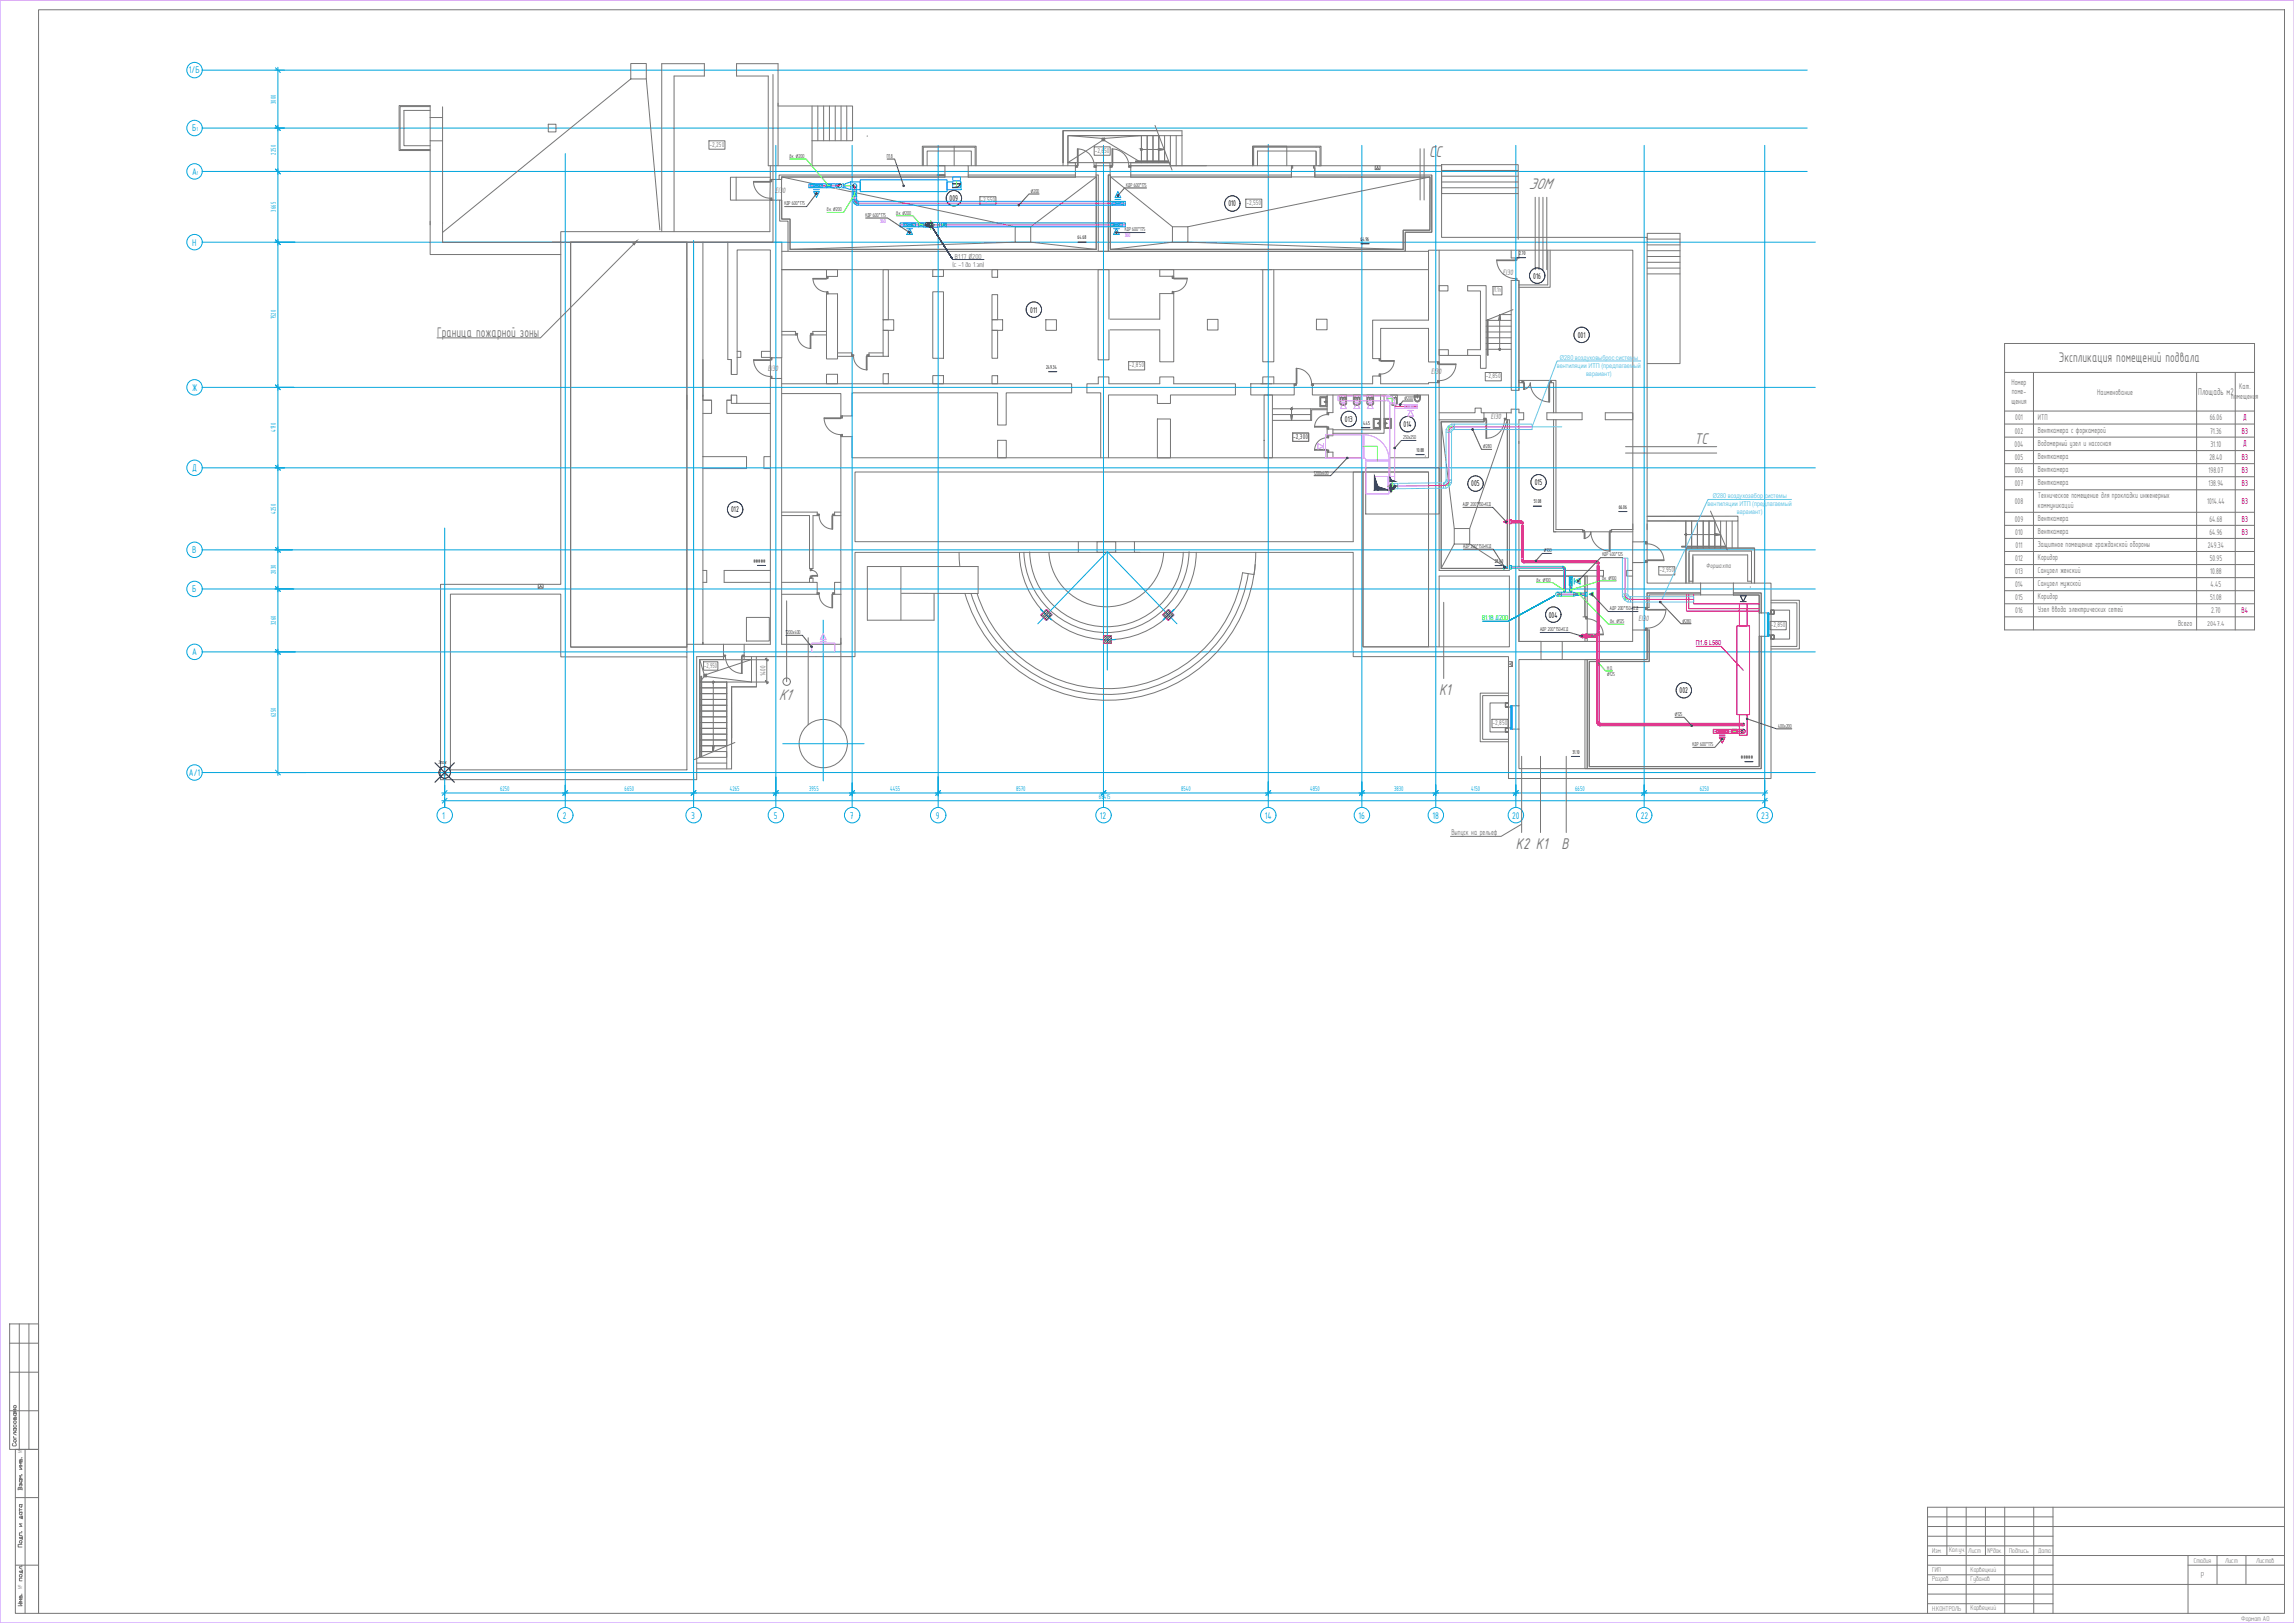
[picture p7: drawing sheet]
<svg xmlns="http://www.w3.org/2000/svg" width="1189mm" height="841mm" viewBox="0 0 1189 841" stroke-linecap="round" stroke-linejoin="round" font-family="sans-serif">
<defs><g id="words">
<g font-size="8.7" fill="#767676">
<text x="741" y="81">CC</text>
<text x="792" y="98">ЭОМ</text>
<text x="878" y="230">ТС</text>
<text x="404" y="363">К1</text>
<text x="746" y="360">К1</text>
<text x="786" y="440">К2 К1</text>
<text x="809" y="440">В</text>
</g>
<g font-size="7.8" fill="#767676">
<text x="226" y="175">Граница пожарной зоны</text>
<text x="1067" y="188">Экспликация помещений подвала</text>
</g>
<g font-size="5.4" fill="#00a5dd">
<text x="98" y="38">1/Б</text>
<text x="100" y="68">Б</text>
<text x="100" y="91">А</text>
<text x="100" y="127">Н</text>
<text x="100" y="202">Ж</text>
<text x="100" y="244">Д</text>
<text x="100" y="287">В</text>
<text x="100" y="307">Б</text>
<text x="100" y="340">А</text>
<text x="98" y="402">А/1</text>
<text x="229" y="424">1</text>
<text x="292" y="424">2</text>
<text x="358" y="424">3</text>
<text x="401" y="424">5</text>
<text x="440" y="424">7</text>
<text x="485" y="424">9</text>
<text x="570" y="424">12</text>
<text x="656" y="424">14</text>
<text x="704" y="424">16</text>
<text x="742" y="424">18</text>
<text x="784" y="424">20</text>
<text x="850" y="424">22</text>
<text x="913" y="424">23</text>
</g>
<text font-size="5.4" fill="#767676" x="1139" y="204">Площадь м2</text>
<text font-size="4.9" fill="#767676" x="9" y="750" transform="rotate(-90 9 750)">Согласовано</text>
<g font-size="4.7">
<text x="492" y="104">009</text>
<text x="637" y="107">010</text>
<text x="795" y="144">016</text>
<text x="534" y="162">011</text>
<text x="818" y="175">001</text>
<text x="697" y="219">013</text>
<text x="727" y="221">014</text>
<text x="795" y="251">015</text>
<text x="762" y="252">005</text>
<text x="379" y="266">012</text>
<text x="803" y="320">004</text>
<text x="870" y="359">002</text>
</g>
<g font-size="4.7" fill="#767676">
<text x="1042" y="199">Номер</text>
<text x="1160" y="202">Кат.</text>
<text x="1042" y="209">щения</text>
<text x="1043" y="204">поме-</text>
<text x="1087" y="204">Наименование</text>
<text x="1156" y="207">помещения</text>
<text x="1044" y="218">001</text>
<text x="1056" y="218">ИТП</text>
<text x="1145" y="218">66.06</text>
<text x="1044" y="225">002</text>
<text x="1056" y="224">Венткамера с форкамерой</text>
<text x="1145" y="225">71.36</text>
<text x="1044" y="232">004</text>
<text x="1056" y="231">Водомерный узел и насосная</text>
<text x="1146" y="232">31.10</text>
<text x="1044" y="238">005</text>
<text x="1056" y="238">Венткамера</text>
<text x="1145" y="238">28.40</text>
<text x="1044" y="245">006</text>
<text x="1056" y="245">Венткамера</text>
<text x="1145" y="245">198.07</text>
<text x="1044" y="252">007</text>
<text x="1056" y="251">Венткамера</text>
<text x="1145" y="252">138.94</text>
<text x="1044" y="261">008</text>
<text x="1056" y="258">Техническое помещение для прокладки инженерных</text>
<text x="1056" y="263">коммуникаций</text>
<text x="1144" y="261">1014.44</text>
<text x="1056" y="270">Венткамера</text>
<text x="1044" y="270">009</text>
<text x="1145" y="270">64.68</text>
<text x="1044" y="277">010</text>
<text x="1056" y="277">Венткамера</text>
<text x="1145" y="277">64.96</text>
<text x="1045" y="284">011</text>
<text x="1056" y="283">Защитное помещение гражданской обороны</text>
<text x="1144" y="284">249.34</text>
<text x="1044" y="291">012</text>
<text x="1056" y="290">Коридор</text>
<text x="1145" y="291">50.95</text>
<text x="1044" y="297">013</text>
<text x="1056" y="297">Санузел женский</text>
<text x="1145" y="297">10.88</text>
<text x="1044" y="304">014</text>
<text x="1056" y="304">Санузел мужской</text>
<text x="1146" y="304">4.45</text>
<text x="1044" y="311">015</text>
<text x="1056" y="311">Коридор</text>
<text x="1145" y="311">51.08</text>
<text x="1044" y="318">016</text>
<text x="1056" y="317">Узел ввода электрических сетей</text>
<text x="1146" y="318">2.70</text>
<text x="1129" y="325">Всего</text>
<text x="752" y="433">Выпуск на рельеф</text>
</g>
<g font-size="4.7" fill="#f00">
<text x="1162" y="218">Д</text>
<text x="1162" y="225">В3</text>
<text x="1162" y="231">Д</text>
<text x="1162" y="238">В3</text>
<text x="1162" y="245">В3</text>
<text x="1162" y="252">В3</text>
<text x="1162" y="261">В3</text>
<text x="1162" y="270">В3</text>
<text x="1162" y="277">В3</text>
<text x="1162" y="318">В4</text>
</g>
<g font-size="4.4" fill="#767676">
<text x="402" y="100">EI30</text>
<text x="779" y="143">EI30</text>
<text x="398" y="192">EI30</text>
<text x="742" y="194">EI30</text>
<text x="773" y="217">EI30</text>
<text x="849" y="322">EI30</text>
<text x="1141" y="818">Р</text>
</g>
<text font-size="4.2" fill="#767676" x="397" y="350" transform="rotate(-90 397 350)">1400</text>
<g font-size="3.9" fill="#00a5dd">
<text x="143" y="54" transform="rotate(-90 143 54)">3000</text>
<text x="143" y="80" transform="rotate(-90 143 80)">2250</text>
<text x="143" y="110" transform="rotate(-90 143 110)">3665</text>
<text x="143" y="166" transform="rotate(-90 143 166)">7520</text>
<text x="143" y="224" transform="rotate(-90 143 224)">4170</text>
<text x="143" y="266" transform="rotate(-90 143 266)">4250</text>
<text x="143" y="298" transform="rotate(-90 143 298)">2030</text>
<text x="143" y="324" transform="rotate(-90 143 324)">3260</text>
<text x="143" y="372" transform="rotate(-90 143 372)">6250</text>
<text x="259" y="410">6250</text>
<text x="324" y="410">6650</text>
<text x="378" y="410">4265</text>
<text x="419" y="410">3955</text>
<text x="461" y="410">4455</text>
<text x="527" y="410">8570</text>
<text x="570" y="414">68415</text>
<text x="612" y="410">8540</text>
<text x="679" y="410">4850</text>
<text x="723" y="410">3830</text>
<text x="762" y="410">4150</text>
<text x="816" y="410">6650</text>
<text x="881" y="410">6250</text>
</g>
<g font-size="3.9" fill="#767676">
<text x="368" y="76">-2,250</text>
<text x="567" y="79">-2,650</text>
<text x="508" y="105">-2,550</text>
<text x="646" y="106">-2,550</text>
<text x="774" y="151">Л.1п</text>
<text x="585" y="190">-2,850</text>
<text x="770" y="196">-2,850</text>
<text x="670" y="227">-2,300</text>
<text x="860" y="297">-2,950</text>
<text x="884" y="295">Форшахта</text>
<text x="918" y="325">-2,850</text>
<text x="1144" y="324">2047.4</text>
<text x="365" y="346">-2,950</text>
<text x="774" y="376">-2,850</text>
</g>
<g font-size="3.7" fill="#545454">
<text x="495" y="134">В1.17 Ø200</text>
<text x="494" y="139">(с -1 до 1.эт)</text>
</g>
<text font-size="3.7" fill="#00dd6e" x="768" y="321">В1.18 Д200</text>
<g font-size="3.7" fill="#767676">
<text x="1001" y="805">Изм.</text>
<text x="1010" y="804">Кол.уч.</text>
<text x="1020" y="805">Лист</text>
<text x="1030" y="805">№док.</text>
<text x="1041" y="805">Подпись</text>
<text x="1056" y="805">Дата</text>
<text x="1137" y="810">Стадия</text>
<text x="1153" y="810">Лист</text>
<text x="1169" y="810">Листов</text>
<text x="1001" y="815">ГИП</text>
<text x="1021" y="814">Карвецкий</text>
<text x="1001" y="819">Разраб</text>
<text x="1021" y="819">Губанов</text>
<text x="1001" y="835">Н.КОНТРОЛЬ</text>
<text x="1021" y="834">Карвецкий</text>
<text x="1162" y="840">Формат А0</text>
</g>
<g font-size="3.5" fill="#6ec1dd">
<text x="807" y="191">вентиляции ИТП (предлагаемый</text>
<text x="808" y="186">Ø280 воздуховыброс системы</text>
<text x="822" y="195">вараиант)</text>
<text x="885" y="262">вентиляции ИТП (предлагаемый</text>
<text x="888" y="258">Ø280 воздухозабор системы</text>
<text x="900" y="267">вараиант)</text>
</g>
<text font-size="3.5" fill="#f00" x="879" y="334">П1.6 L580</text>
<g font-size="3.1" fill="#00a5dd">
<text x="102" y="68">1</text>
<text x="102" y="91">1</text>
</g>
<g font-size="3.1">
<text x="558" y="124">64.68</text>
<text x="705" y="125">64.96</text>
<text x="787" y="132">2.70</text>
<text x="542" y="191">249.34</text>
<text x="706" y="220">4.45</text>
<text x="734" y="234">10.88</text>
<text x="795" y="261">51.08</text>
<text x="839" y="264">66.06</text>
<text x="390" y="292">#####</text>
<text x="775" y="292">28.40</text>
<text x="815" y="391">31.10</text>
<text x="902" y="393">#####</text>
</g>
<text font-size="3" x="227" y="396">Этаж</text>
<g font-size="2.9">
<text x="409" y="82">д.к. ∅200</text>
<text x="460" y="82">П1.8</text>
<text x="534" y="100">∅200</text>
<text x="584" y="97">КДР 600*175</text>
<text x="407" y="106">КДР 600*175</text>
<text x="429" y="110">д.к. ∅200</text>
<text x="448" y="112">КДР 600*175</text>
<text x="464" y="111">д.к. ∅200</text>
<text x="583" y="120">КДР 600*175</text>
<text x="728" y="207">∅200</text>
<text x="727" y="228">250x250</text>
<text x="769" y="232">∅280</text>
<text x="681" y="246">1200x400</text>
<text x="758" y="262">АДР 200*150+КСД</text>
<text x="758" y="284">АДР 200*150+КСД</text>
<text x="800" y="286">∅100</text>
<text x="830" y="288">КДР 400*125</text>
<text x="796" y="301">д.к. ∅100</text>
<text x="830" y="300">д.к. ∅100</text>
<text x="834" y="316">АДР 200*150+КСД</text>
<text x="834" y="323">д.к. ∅125</text>
<text x="872" y="323">∅280</text>
<text x="407" y="329">1200x400</text>
<text x="798" y="327">АДР 200*150+КСД</text>
<text x="833" y="347">Н.О.</text>
<text x="833" y="350">∅125</text>
<text x="868" y="371">∅125</text>
<text x="922" y="377">400x200</text>
<text x="877" y="387">КДР 600*175</text>
</g>
<g font-size="2.9" fill="#7f00ff">
<text x="456" y="115">360</text>
<text x="583" y="123">360</text>
</g>
<g font-size="2.9" fill="#767676">
<text x="11" y="753" transform="rotate(-90 11 753)">№</text>
<text x="11" y="823" transform="rotate(-90 11 823)">№</text>
</g>
<g font-size="1.5">
<text x="230" y="399">0</text>
<text x="229" y="402">-2.85</text>
</g>
</g></defs>
<g fill="none" stroke="#767676" stroke-width=".52">
<path d="M401 39v87h-115M223 57h-14v19h14M223 55h-16v22h16M229 55v6M327 41h8v-8h-8v8l-98 79M335 41l7 78M403 55h39v18h-21M421 55v31M424 55v18M427 55v18M430 55v18M433 55v18"/>
<path d="M436 55v18M439 55v18M223 61v-6h-16v23h16M223 61v12h6v-12M223 73v44M223 61h6M229 73v53h62M284 64h4v4h-4zM367 73h9v4h-9zM449 71h1M494 76v10M551 68v18"/>
<path d="M554 70l17 2M567 76h8v4h-8zM571 72h2v1h-2zM571 73l-18 11h53M571 72h1M571 73h1M572 72v1M572 72h-1v1h1v-1l20-2v14M572 73l20 11M595 70v14M598 70v14M599 65l8 23"/>
<path d="M600 68h-49v16v-16h62v18M601 70h-48v16M601 70v14M604 70v14M607 70v16M610 70v16M613 70h-60v14h4M649 77v9v-10h36v10h-2M682 79v7v-8h-30v8M736 77v27M738 77v27M382 92v12"/>
<path d="M399 86v7h5v-2h86h-4M399 92h-20v12h21M399 93v11M403 86v-53h-21v6h16v47h92h-4M404 93h1M405 93v11M405 92l121 26M478 86v-10h28v10M478 86v-10h27v10M480 86v-8h23v8M490 92h-85v1M490 92h78"/>
<path d="M502 91v-5h-12v6M502 86h55M502 91h55M502 92h55M502 91v1M557 84v8M568 91v-5h7v5M568 92v37h-159v-15h-4v-10M568 92v37h-159v-16h-4v-9M568 91h1v39M568 84h7M568 84v2"/>
<path d="M568 91v1M568 92l-34 26M575 84v2M575 91h-1v39h154v-10h14v-29M575 91h-1v39M575 91v38h152v-10h14v-27h-60v-5v-1h66v37h107v151M575 91v38h152v-10h14v-27h-60M576 92l32 26M586 84v2h84v1h-1v4h-83M586 84h20M586 91v1M586 92h83"/>
<path d="M606 83h-17v1h17M625 86h-39v5M649 86v-10h18v10M650 86v-10h34v10M669 86h12v6h-12zM669 91v1h-94M670 86h.1M681 91h61v29h-14v10M713 86h2v2h-2zM713 88a.8 .8 0 0 1 1-1 .8 .8 0 0 1 1 1M714 86v1M741 92l-125 26"/>
<path d="M747 85h40v15h-40zM747 88h40M747 91h40M747 94h40M747 97h40M223 115v17h68M404 104h1M508 102h8v4h-8zM526 118h8v8h-8zM608 118h8v8h-8zM646 103h8v5h-8zM787 100v24"/>
<path d="M796 102v38M798 102v38M800 102v38M802 102v38M296 126h60v209h-60zM328 127l-48 48h-54M343 120v-87h22v6h-16v81M356 126v208M364 126v79M377 126v60h2v8h3v-64h17v55h6v-59h-109v209h60M405 130h335M408 130v-15h-4v-11h-5v16h-108v183h-63v101h133v-64h14"/>
<path d="M428 140h6v3h-6zM428 140h-23h335M458 140h2v26h-2zM483 140h6v3h-6zM514 140h3v4h-3zM526 126l-117 3M534 126l34 3M601 140h7v3h-7zM608 126l-32 3M616 126l111 3M653 140h6M654 140v47h6v-47"/>
<path d="M746 130v58h-6v-18h-24v16h-5v-20h29v-36h106v144h-11v2M783 130v4h4v-4M802 130v18h-15M803 130v19h-16M854 124v-3h17v67h-17M854 139h17M854 136h17M854 133h17M854 130h17M854 127h17M854 124h17M428 152h6v34h-6z"/>
<path d="M483 151h6v35h-6zM514 153h3v13h-3zM746 148h4v3h-4zM761 148h9v43h-3v-7h-6v-3h6v-30h-6zM774 148h4v5h-4zM787 146v56h-4v-57h4v57M854 142h17M405 172h7v2h-7M428 172h-7v2h7M458 166h5v5h-5zM458 171h2v14h-2zM514 166h6v5h-6z"/>
<path d="M514 171h3v15h-3zM542 166h5v5h-5zM575 165v-25h-6v46h6v-15M575 165h26v-13h7v35h-7v-16h-26M626 166h5v5h-5zM682 165h6v6h-6zM770 166h13M770 169h13M770 172h13M770 175h13M770 178h13M771 166v18z"/>
<path d="M778 163h5M784 160l-14 6M1039 178h129v148h-129zM364 186v21h5M377 186h2v8M382 182h2v3h-2M399 182h-4v3h4M399 185v11M405 199h150v5h-34v16h-4v-16h-75v12h-6v-12h-31M405 185v11M428 194h6v5h-6zM434 183h7v2h-7"/>
<path d="M458 194h2v5h-2zM458 183h-8v2h8M483 195h6v4h-6zM514 195h3v4h-3zM585 187h8v5h-8zM648 199h23v6h-23zM653 199h6M654 199v-4h6v4M746 181h5v3h-5zM746 188v10M751 184h10M770 193h8v4h-8z"/>
<path d="M770 181h13M787 197h2v1h-2zM789 197h15M804 197h2v17M804 197v1h1v16M1039 193h129M1054 193v133M1138 193v133M1158 193v133M364 205v129v-1M364 207h5v7h-5M377 207h2"/>
<path d="M379 207h-2v7h22M379 205h3v4h-3zM379 205v2M382 209h17M600 217h7v20h-7zM655 205h4v32h-4zM659 212h29M659 215h20M679 212v6M688 212h-8v6h-21M688 205v9h3v-9M715 205v18h-24"/>
<path d="M717 205v20h-26M746 214h18v-3h4v3h1v4h-23M747 219l7 55M769 217v2h-22v76h34v-77M769 214h12M769 217v2h-22v75h34v-76M781 218l-19 56M783 214v-2h4v2h3v3h-3v79h44v3h-44v33h12h-12v-33h34v21h-1M783 214h-2v4h1v78h-36v-98h-6v1h-24v-4h-5v4h-31v6h60v32h-298v-11h-6v151M802 214h18v3h-18zM805 217v59h1M806 217v57h14v2"/>
<path d="M832 214h14v3h-14zM1039 213h129M1039 220h129M364 237h23v6h-23M399 237h-3v6h3M517 228h5v9h-5zM570 237v-33h-7v-5h6v-4h6v4h26v-4h7v4h32v6h-33v4h-7v-4h-26v32M670 224h8v5h-8zM688 222h3v4h-3zM688 237v-3h3v3M787 229v1M842 235h48"/>
<path d="M842 231h48M1039 227h129M1039 233h129M706 245h34v90h-34zM708 242h38v24h-38zM1039 240h129M1039 247h129M1039 254h129M405 265h19v2h-3v28h-1v-28h-15M436 265h-3v2h3M754 274h8v8h-8zM805 276h41"/>
<path d="M846 271v10M854 271v10h-8M874 270v14M877 270v14M880 270v14M883 270v14M886 270v14M886 265l9 20M888 268h-34l47-1v3h-47h35v14M892 270v14M895 270v14M898 270v14"/>
<path d="M901 270v14M1039 265h129M1039 272h129M1039 279h129M364 296h2v6h-2M399 296h-24v6h24M467 294v27M497 286v7M528 286a46 46 0 0 0 46 45 46 46 0 0 0 46-45M534 286a40 40 0 0 0 39 39 40 40 0 0 0 40-39M544 286a30 30 0 0 0 29 28 30 30 0 0 0 30-28M559 281v5"/>
<path d="M569 281h9v5h-9zM569 286h9M588 281v5h113v54h81v26M591 286h-148v54h-57M616 286a43 43 0 0 1-42 42 43 43 0 0 1-43-42M647 297a74 74 0 0 1-68 63 74 74 0 0 1-76-52M651 292a77 77 0 0 1-69 70 77 77 0 0 1-82-54M651 286l-1 12-6-1a71 71 0 0 1-65 60 71 71 0 0 1-73-49M754 282l-7 13M762 282l19 13M821 299h2v21h-2zM846 296h-3v3h3"/>
<path d="M846 281v11h5M854 281v10M860 294h8v4h-8zM875 286v16M894 283h-22v1h22M1039 286h129M1039 293h129M1039 299h129M233 308h58v32h65v59h-123zM279 303h2v2h-2zM279 305a.8 .8 0 0 1 1-1 .8 .8 0 0 1 1 1M280 303v1"/>
<path d="M387 320h12v12h-12zM405 302h19v6h-19M408 311v42M420 302v-2h1v2M436 302h-3v6h3M467 307l40 1v-14h-58v27h35v-14M542 316l3 3-3 2-3-2zM603 319l3-3 2 3-3 2zM748 312v40M823 320v10M846 315v17h-36v10h-11v-10h11M874 302v-18h35v18"/>
<path d="M877 301h-2v-15h33v16M881 302h-27v-11h-8v24M881 308h-26v7h-1v-8h27h-27v8h-8M881 308h17M881 302h17M881 302v6M898 302h20v16M898 307h15v11M898 308h14v10M898 302v6M908 301h-2v-13h-29v14M913 318h4h1"/>
<path d="M913 318h-1v12h1M918 312h13v23h-13M918 316h9v15h-9M918 311h15v25h-15M918 316h1v2h-1v-2v2h1v-2zM918 318v11M1039 306h129M1039 313h129M1039 320h129M375 334h-19v6M375 334v6M386 334v6"/>
<path d="M419 330v46M436 333v1h-31v-138h-6v138h-24M572 329h4v4h-4zM740 335v-90h-297v36h258v-36h5v90h76v-36h-36v36M821 330h2v2h-2zM846 326h8v16h-44M855 326v17h-31v54h88v-67M912 330v67h-88v-54h31v-17h-1v16h-31v56h90v-68M913 330v68h-126v-20M917 322h9v4h-9zM918 329v74h-136v-26M918 329h1v2h-1h1v-2h-1v2z"/>
<path d="M918 329h-1v1h-4M363 342h12M363 342v50M363 356h14M363 359h14M363 342l2 8M365 343h7v4h-7zM365 349h1v2h-1zM365 351l-2 2h35M365 350h1M365 350v1M366 350v1"/>
<path d="M366 351l24 2M375 340v2h11v-2M377 353v45M379 356v29M379 356v42h-18M386 342h12M389 342l-23 8v1h-1v-1h1M389 340v13M392 340v16h-13M397 341v13M782 343h2v2h-2zM782 359h-15v25h15"/>
<path d="M782 344h1M784 343a.8 .8 0 0 0-1 1 .8 .8 0 0 0 1 1M799 342h-12v24M821 342h2v56h-2zM363 362h14M363 365h14M363 368h14M363 371h14M363 374h14M363 377h14M773 373h9v4h-9zM780 364h2h-2v2h2v-2v2h-2z"/>
<path d="M780 377h2v2v-2h-2v2h2h-2zM782 377h1v1h4M782 360h-14v23h14M782 364h-10v15h10M782 366v11M787 366v12M787 366h-4h-1M361 395h16M363 380h14M363 383h14M363 386h14M364 392v-42h-1v42"/>
<path d="M370 389h-7h14v3h-15M381 385l-21 9M789 392v39M798 392v39M812 392v39M789 427l-11 6h-26"/>
<circle cx="408" cy="353" r="1.9"/>
<circle cx="427" cy="385" r="13"/>
</g>
<!-- layer: 0 -->
<g fill="#767676" stroke="#767676" stroke-width=".52">
<path d="M370 353v1z"/>
<path d="M591 78h1z"/>
<path d="M670 212h-1z"/>
<path d="M873 277h1z"/>
<path d="M370 386v3zM369 386l1 3v-3z"/>
<path d="M370 353v1zM370 353v1zM370 353v1zM370 353v1z"/>
<path d="M370 353v1zM370 353v1z"/>
<path d="M370 353v1zM370 353v1z"/>
<path d="M370 353v1zM370 353v1zM370 353v1zM370 353v1z"/>
<path d="M370 353v1zM370 353v1z"/>
<path d="M370 353v1zM370 353v1zM370 353v1zM370 353v1z"/>
<path d="M370 353v1zM370 353v1z"/>
<path d="M370 353v1zM370 353v1zM370 353v1z"/>
<path d="M370 353l-1 1zM369 353v1z"/>
<path d="M369 353v1zM369 353v1z"/>
<path d="M369 353v1zM369 353v1z"/>
<path d="M600 77h3h-3zM600 77v1l3-1z"/>
<path d="M591 77h1zM591 77h1z"/>
<path d="M591 77h1zM591 77h1z"/>
<path d="M591 77h1zM591 77h1z"/>
<path d="M591 77h1zM591 77h1z"/>
<path d="M591 77h1zM591 77h1zM591 77h1zM591 77h1z"/>
<path d="M591 77h1zM591 77h1z"/>
<path d="M591 77h1zM591 77h1zM591 77h1zM591 77h1z"/>
<path d="M591 77l1 1zM591 77l1 1z"/>
<path d="M591 78h1zM591 78h1z"/>
<path d="M591 78h1zM591 78h1zM591 78h1zM591 78h1z"/>
<path d="M591 78h1zM591 78h1zM591 78h1z"/>
<path d="M777 163v3zM777 163v3h1z"/>
<path d="M669 215h1l-1 3zM669 215v3v-3z"/>
<path d="M889 277h3h-3zM889 277h3z"/>
<path d="M873 277h1zM873 277h1z"/>
<path d="M873 277h1zM873 277h1zM873 277h1z"/>
<path d="M873 277h1zM873 277h1zM873 277h1zM873 277h1z"/>
<path d="M873 277h1zM873 277h1z"/>
<path d="M873 277h1zM873 277h1zM873 277h1zM873 277h1z"/>
<path d="M873 277h1zM873 277h1zM873 277h1zM873 277h1z"/>
<path d="M873 277h1zM873 277h1z"/>
<path d="M873 277h1zM873 277h1zM873 277h1zM873 277h1z"/>
<path d="M873 277h1zM873 277h1zM873 277h1z"/>
<path d="M397 353l1 1zM397 353l1 1z"/>
<path d="M397 341l1 1zM397 341l1 1z"/>
</g>
<g fill="none" stroke="#767676" stroke-width=".52">
<path d="M558 77h1v9h-1zM558 77a9 9 0 0 1 9 9M576 77h1v9h-1zM576 77a9 9 0 0 1 9 9M592 77h11M600 77h3l-3 1zM390 94h9h-9zM390 94a9 9 0 0 0 9 9M399 93h1v1h-1zM399 94h1zM557 86h1v1h-1zM558 86l1 1h-1z"/>
<path d="M567 86v1zM567 86h1v1h-1zM575 86h1v1h-1zM576 86v1zM585 86v1zM585 86h1v1h-1zM399 103h1v1h-1zM399 103h1zM776 135h9zM776 135a10 10 0 0 0 9 9M785 134h1h-1zM785 134h1v1z"/>
<path d="M421 144l7 1zM421 144a7 7 0 0 0 7 7M428 143h1v1h-1zM428 144h1zM428 152h1h-1zM428 151h1v1h-1zM607 143h1v1h-1zM607 144h1h-1zM607 152h1h-1zM607 151l1 1h-1zM608 144h7v1h-7zM615 144a7 7 0 0 1-7 7"/>
<path d="M785 145h1h-1zM785 144h1v1zM412 173h1v1h-1zM413 173v1zM413 174a7 7 0 0 0 7 7M420 174v7zM420 173h1v1zM421 173v1zM777 163l1 3h-1zM777 163v18M391 186h8v1h-8zM391 186a9 9 0 0 0 8 9"/>
<path d="M399 185h1v1h-1zM399 186h1v1zM399 196h1h-1zM399 195h1v1zM441 184h1v1h-1zM442 184h1l-1 1zM442 185a7 7 0 0 0 7 7M449 185v7zM449 184h1v1zM450 184v1zM671 199v1zM671 199l1 1h-1z"/>
<path d="M672 191v8zM672 191a8 8 0 0 1 8 8M680 199v1zM680 199h1v1h-1zM715 186h1h-1zM715 186h1v1h-1zM715 194h1v1h-1zM715 194h1h-1zM716 187h7zM723 187a7 7 0 0 1-7 7M745 188h1h-1zM745 188h1v1h-1z"/>
<path d="M745 198h1h-1zM745 197l1 1h-1zM746 189h9zM755 189a9 9 0 0 1-9 8M789 198h.1M789 198h1h-1zM790 198v4zM803 198v10zM803 198h1h-1zM804 198h.1M427 217h9h-9zM427 217a9 9 0 0 0 9 8"/>
<path d="M436 216h1h-1zM436 216h1v1zM669 215h1l-1 3zM669 212v6M684 206h4v5h-4zM684 206h3v4h-3zM687 208h-1h1M687 208h.1M687 208h1h-1M688 214h1h-1zM688 214h1v1zM688 215a7 7 0 0 0-7 6"/>
<path d="M695 206v3l2 1M695 206h3l-1 3-1 1M695 206h.1M696 207h1h-1zM696 207h.1M697 206h.1M697 206h-2M697 206v3v1M698 209v-4h-4v4l1 1h2M698 209l-1 1M701 205h4v4a2 2 0 0 1-4 0zM702 206v3l2 1"/>
<path d="M702 206h3l-1 3-1 1M702 206h.1M703 207h1h-1zM704 206h.1M704 206h-2M704 206v3v1M709 206v3l2 1M709 206h3M709 206h.1M710 210h1M710 207h.1M711 207h.1"/>
<path d="M711 207h-1M711 206h.1M711 206h-2M711 206v3v1M712 209l-1 1M712 217h3v5h-3zM712 209v-4h-4v4l1 1h2M714 220h1M714 219h.1M715 219h-1M715 220h.1M715 219v1"/>
<path d="M715 219h.1M717 217h4v5h-4zM718 217h3v5h-3zM718 219v1M718 219h.1M718 219h-1l1 1M718 220h.1M718 219h1M719 220h-1M721 205h3v4a2 2 0 0 1-3 0zM721 206v3l1 1M721 206h3"/>
<path d="M721 206h.1M721 206h1M722 206h.1M722 207v1l1-1M722 207h1M722 207h.1M723 207h.1M723 206h.1M724 206h.1M724 206v3l-2 1M724 206h-3v3l1 1M733 206l1 2"/>
<path d="M733 206v-1h3v3h-1h-1M733 205v1M733 205h3M734 205h1zM734 206h1M734 205v1M735 206a1.1 1.1 0 0 0-2 1 1.1 1.1 0 0 0 2 1M735 206a1 1 0 0 1 1 0 1.1 1.1 0 0 1-1 2M735 205v1M735 206h.1M736 205v1M769 217h1v1h-1z"/>
<path d="M770 217v1zM770 218v9zM780 217v1zM780 218a10 10 0 0 1-10 9M780 217h1v1h-1zM790 202l2-2 1-2a10 10 0 0 0 10 10M436 226h1h-1zM436 225h1v1zM681 221h7h-7zM681 233h7h-7zM688 222h1h-1zM688 221h1v1z"/>
<path d="M688 234h1h-1zM688 233h1v1zM688 226h1h-1zM688 226h1v1zM688 227a7 7 0 0 0-7 6M424 266v1zM424 266h1v1zM425 267a7 7 0 0 0 7 7M431 267h1v7h-1zM431 266h1v1zM432 266h1v1h-1zM820 275v1z"/>
<path d="M820 275h1v1h-1zM821 276v3zM821 279l3-1v-2a10 10 0 0 0 10 10M834 276v10zM834 275h1v1h-1zM835 275v1zM874 277h18M889 277h3h-3zM420 299h1v1h-1zM420 298l1 1h-1zM420 295h1h-1zM420 295h1v1h-1z"/>
<path d="M421 298h3v1h-3zM421 296a3 3 0 0 1 3 3M853 291h1h-1zM853 290l1 1h-1zM853 281h1h-1zM853 281l1 1h-1zM854 290h8v1h-8zM854 282a9 9 0 0 1 8 9M424 307v1zM424 307h1v1h-1zM425 308a7 7 0 0 0 7 7M431 308l1 7z"/>
<path d="M431 307h1v1zM432 307h1v1h-1zM822 320h1h-1zM853 315h1h-1zM853 315h1v1h-1zM854 316h9zM863 316a10 10 0 0 1-9 9M375 339v1zM375 339h1v1h-1zM385 339v1zM385 339h1v1h-1zM822 329h1v1h-1z"/>
<path d="M822 329h1h-1zM822 320h1v1h-1zM823 329h8zM823 321a8 8 0 0 1 8 8M853 326h1v1h-1zM853 325l1 1h-1zM370 353v36M376 340a9 9 0 0 0 9 9M384 340l1 9zM369 386h1v3z"/>
<circle cx="592" cy="77" r=".3"/>
<circle cx="777" cy="181" r=".3"/>
<circle cx="669" cy="212" r=".3"/>
<circle cx="695" cy="206" r=".1"/>
<circle cx="697" cy="206" r=".1"/>
<circle cx="702" cy="206" r=".1"/>
<circle cx="704" cy="206" r=".1"/>
<circle cx="709" cy="206" r=".1"/>
<circle cx="711" cy="206" r=".1"/>
<circle cx="722" cy="206" r=".1"/>
<circle cx="723" cy="206" r=".1"/>
<circle cx="734" cy="206" r=".1"/>
<circle cx="874" cy="277" r=".3"/>
<circle cx="370" cy="353" r=".3"/>
</g>
<g fill="none" stroke="#00a5dd" stroke-width=".52">
<path d="M105 36h832M105 66h832M293 80v338M402 75v343M442 75v343M486 75v343M572 75v343M657 75v343M706 75v343M744 75v343M786 75v343M852 75v343"/>
<path d="M915 75v343M105 89h832M105 126h836M359 125v293M105 201h836M105 242h836M230 274v144M105 285h836M574 286l-36 37M105 305h836M539 316l6 5M608 316l-5 5"/>
<path d="M105 338h836M427 321v84M570 331h8M610 323l-36-37v61M406 385h42M105 400h836"/>
<circle cx="101" cy="36" r="4"/>
<circle cx="101" cy="66" r="4"/>
<circle cx="101" cy="89" r="4"/>
<circle cx="101" cy="125" r="4"/>
<circle cx="101" cy="201" r="4"/>
<circle cx="101" cy="242" r="4"/>
<circle cx="101" cy="285" r="4"/>
<circle cx="101" cy="305" r="4"/>
<circle cx="101" cy="338" r="4"/>
<circle cx="101" cy="400" r="4"/>
<circle cx="230" cy="422" r="4"/>
<circle cx="293" cy="422" r="4"/>
<circle cx="359" cy="422" r="4"/>
<circle cx="402" cy="422" r="4"/>
<circle cx="442" cy="422" r="4"/>
<circle cx="486" cy="422" r="4"/>
<circle cx="572" cy="422" r="4"/>
<circle cx="657" cy="422" r="4"/>
<circle cx="706" cy="422" r="4"/>
<circle cx="744" cy="422" r="4"/>
<circle cx="786" cy="422" r="4"/>
<circle cx="852" cy="422" r="4"/>
<circle cx="915" cy="422" r="4"/>
</g>
<g fill="none" stroke="#00a5dd" stroke-width=".52">
<path d="M143 36h4M144 35v367M143 66h4M143 89h7M143 126h10M143 201h9M143 242h5M143 285h9M143 305h9M143 338h10M143 400h15M229 411h687"/>
<path d="M229 415h687M230 407v5M230 413v5M293 407v5M359 403v9M402 403v9M442 406v6M486 402v10M572 402v10M657 405v7M706 405v7M744 407v5"/>
<path d="M786 407v5M852 407v5M915 404v8M915 413v5"/>
</g>
<!-- layer: 0 -->
<g fill="none" stroke="#00a5dd" stroke-width=".52">
<path d="M143 35l2 3M143 65l2 3M143 88l2 2M143 124l2 3M143 199l2 3M143 241l2 3M143 284l2 2M143 304l2 2M143 337l2 2M143 399l2 3M232 410l-3 2M232 414l-3 2"/>
<path d="M294 410l-2 2M361 410l-3 2M403 410l-2 2M443 410l-3 2M487 410l-2 2M573 410l-2 2M659 410l-3 2M707 410l-2 2M745 410l-2 2M787 410l-3 2M853 410l-2 2M916 410l-3 2"/>
<path d="M916 414l-3 2"/>
</g>
<path d="M916 318h1v12h-1zM916 318h1M916 318v11M916 329h1M783 366h1v12h-1zM783 377h1M783 366h1M783 366v11" fill="none" stroke="#003fff" stroke-width=".52"/>
<g fill="#767676" stroke="#767676" stroke-width=".52">
<path d="M328 126l2-1-1 2z"/>
<circle cx="739" cy="236" r=".1"/>
</g>
<g fill="none" stroke="#000" stroke-width=".52">
<circle cx="494" cy="103" r="4"/>
<circle cx="639" cy="105" r="4"/>
<circle cx="797" cy="143" r="4"/>
<circle cx="536" cy="160" r="4"/>
<circle cx="820" cy="174" r="4"/>
<circle cx="699" cy="217" r="4"/>
<circle cx="730" cy="220" r="4"/>
<circle cx="765" cy="251" r="4"/>
<circle cx="797" cy="250" r="4"/>
<circle cx="381" cy="264" r="4"/>
<circle cx="805" cy="318" r="4"/>
<circle cx="873" cy="358" r="4"/>
</g>
<path d="M559 126h4M705 126h5M786 134h5M543 193h5M706 222h4M734 236h4M795 262h4M839 265h4M393 293h4M775 293h4M814 392h5M904 395h4" fill="none" stroke="#000" stroke-width=".52"/>
<path d="M542 316l3 3-3 2-3-2zM603 319l3-3 2 3-3 2zM572 329h4v4h-4z" fill="none" stroke="#a500dd" stroke-width=".52"/>
<g fill="none" stroke="#545454" stroke-width=".52">
<path d="M542 318l-2 1M542 318h.1M543 316l-3 3M543 317h.1M543 319l-1 2M543 319h.1M544 317l-3 3M544 318v1M545 319l-3 2M605 318l-1 1M605 318h.1M606 316l-3 3"/>
<path d="M606 317h.1M606 319l-1 2M607 319h.1M607 317l-3 3M608 318h-1M608 319l-3 2M572 329v1M572 332h.1M573 333h.1M573 329l-1 2M574 330l-2 1M574 330h.1"/>
<path d="M575 331l-1 2M576 331h.1M576 329l-4 4M576 332l-2 1M576 333h.1"/>
</g>
<g fill="none" stroke="#767676" stroke-width=".52">
<path d="M20 5h1164v831h-1164zM5 686h15v65h-15zM5 696h15M10 686v65M15 686v65M5 711h15M5 731h15M8 751h12v85h-12zM10 757h1v-1v1h-1M11 755h.1M11 758h-1h1v1h-1h1M13 751v85"/>
<path d="M8 776h12M9 772h2M10 780h1v1h-1zM10 767h1v1h-1zM10 772l1-1v1M10 771l-1 1M10 770v-1h1v1M11 764h.1M11 765h-1h1l-1 1h1M11 760h-1l1 1h-1M10 799l1-1v1l-1 1zM10 784h1v1h-1z"/>
<path d="M10 782v1v-1h1M11 794h.1M11 794h-1v2h1M11 790h-1l1 1h-1M12 796l-1 1h-1l2 1M12 786l-1 1v-1h-1l2 1M999 791h185M999 786h65M999 796h65M1009 781v25M1019 781v55M1029 781v25"/>
<path d="M1039 781v55M1054 781v55M1064 781v55M1184 781h-185v55M8 811h12M10 816h1v1h-1zM11 811h.1M11 800h-2v2h2M11 818h-1v1h1M11 812h-1l1 1M12 814l-1 1v-1h-1l2 1M999 811h65"/>
<path d="M999 816h65M999 806h185M999 801h65M1134 806v30M1134 811h50M1149 806v15M1164 806v15M9 831h2h-1l1 1h-2M10 827h1v1v-1v1h-1v-1M11 826h.1M11 829h-1h1v1h-1h1M999 821h185"/>
<path d="M999 826h65M999 831h65"/>
</g>
<g fill="none" stroke="#000" stroke-width=".52">
<path d="M225 395l10 10M235 395l-10 10"/>
<circle cx="230" cy="400" r="3"/>
</g>
<!-- layer: 0 -->
<g fill="none" stroke="#6ec1dd" stroke-width=".52">
<path d="M752 220l1 3M749 223l3 1M751 221l1-1h2v3h-1l-1 1h-3v-1zM751 221l2 2M722 251l2-1v3h-2M723 252h-1h-2M723 252a1.4 1.4 0 0 1-1 1 1.4 1.4 0 0 1-2-1M723 252a1.4 1.4 0 0 0-1-2 1.4 1.4 0 0 0-2 2M748 250l1 3M749 250l2 2M749 249l3 1M749 249h3a4 4 0 0 1-4 4v-3h1z"/>
<path d="M841 308h3l1 1v3a4 4 0 0 1-4-4zM844 308l-3 1M844 309l-2 2M845 309l-1 3"/>
<circle cx="722" cy="252" r="1.4"/>
</g>
<g fill="#000" stroke="#000" stroke-width=".52">
<path d="M481 116h1zM482 115v1zM712 247l2 5-2 2zM720 252v1zM720 247l1 2h-1zM721 252v1zM722 253h-1zM722 252v1z"/>
<path d="M481 116h1zM481 116h1z"/>
<path d="M481 116l1 1zM481 116l1 1z"/>
<path d="M481 117h1zM481 117h1z"/>
<path d="M481 117h1zM481 117h1z"/>
<path d="M481 116h1zM481 116h1z"/>
<path d="M481 116h1zM481 116h1z"/>
<path d="M481 117h1zM481 117h1z"/>
<path d="M481 117h1zM481 117h1z"/>
<path d="M481 116h1zM481 116h1z"/>
<path d="M481 117h1zM481 117h1z"/>
<path d="M481 116h1zM481 116h1z"/>
<path d="M481 117h1zM481 117h1z"/>
<path d="M481 117h1zM481 117h1z"/>
<path d="M481 116h1zM481 116h1zM481 116h1zM481 116h1z"/>
<path d="M481 117l1 1zM481 117l1 1z"/>
<path d="M712 254h2v-2zM714 252l5 2h-5z"/>
<path d="M720 252v1zM720 252v1z"/>
<path d="M720 252v1zM720 252v1z"/>
<path d="M720 252v1zM720 252v1z"/>
<path d="M720 252v1zM720 252v1z"/>
<path d="M720 249h1zM721 249h2h-2z"/>
<path d="M720 252v1zM720 252v1z"/>
<path d="M720 252v1zM720 252v1z"/>
<path d="M720 252v1zM721 252v1z"/>
<path d="M720 252v1zM721 252v1z"/>
<path d="M721 252v1zM721 252v1z"/>
<path d="M721 252v1zM721 252v1z"/>
<path d="M721 252v1zM721 252v1z"/>
<path d="M721 252v1zM721 252v1z"/>
<path d="M721 252v1zM721 252v1z"/>
<path d="M721 252v1zM721 252v1z"/>
<path d="M721 252v1zM721 252v1zM721 252v1z"/>
<path d="M721 252v1zM721 252v1zM721 252v1z"/>
<path d="M721 252v1zM721 252v1z"/>
<path d="M721 252v1zM721 252v1z"/>
<path d="M721 252v1zM721 252v1z"/>
<path d="M721 252v1zM721 252v1z"/>
<path d="M721 252v1zM721 252v1z"/>
<path d="M721 252v1zM721 252v1z"/>
<path d="M722 252v1zM722 252v1z"/>
<path d="M722 252v1zM722 252v1z"/>
<path d="M722 252v1zM722 252v1z"/>
<path d="M722 252v1zM722 252v1z"/>
<path d="M722 252v1zM722 252v1z"/>
<path d="M722 252v1zM722 252v1z"/>
<path d="M722 252v1zM722 252v1zM722 252v1zM722 252v1z"/>
<path d="M722 252v1zM722 252v1zM722 252v1zM722 252v1z"/>
<path d="M722 252v1zM722 252v1z"/>
<path d="M722 252v1zM722 252v1z"/>
<path d="M722 252v1zM722 252v1z"/>
<path d="M722 252v1zM722 252v1z"/>
<path d="M722 252v1zM723 252l-1 1z"/>
<path d="M722 252v1zM723 252l-1 1z"/>
<path d="M723 252v1zM723 252v1z"/>
<path d="M723 252v1zM723 252v1z"/>
<path d="M723 252v1zM723 252v1z"/>
<path d="M723 252v1zM723 252v1z"/>
<path d="M723 252v1zM723 252v1z"/>
<path d="M723 252v1zM723 252v1z"/>
<path d="M723 252v1zM723 252v1z"/>
<path d="M723 252v1zM723 252v1z"/>
<path d="M723 252v1zM723 252v1z"/>
<path d="M723 252v1zM723 252v1z"/>
</g>
<path d="M409 82h9l12 14M443 101l-6 9h-8M465 112h8l4 5M480 117h5M482 114v5M722 249v5M724 252h-5M796 302h9l6 4M818 308l16 15h8M838 301h-9l-15 5M828 343l4 5h4" fill="none" stroke="#37dd00" stroke-width=".52"/>
<path d="M783 293h27v1h-27zM810 295h1v10h-1zM813 299h2v4h-2zM813 299h2zM807 308l-25 14 25-14-25 14 25-14-25 14h-14M809 307h7v2h-7zM810 307h1M814 306h1v1h-1zM814 304h1v1h-1zM817 307h1v2h-1zM819 307h3v2h-3z" fill="none" stroke="#00dd6e" stroke-width=".52"/>
<path d="M874 308v9h38M875 308v7h37M878 308v5h34" fill="none" stroke="#f00" stroke-width=".52"/>
<path d="M850 187h-43l-13 34h15M754 220h40v3h-40zM749 224h3v25h-3zM724 250h24v3h-24zM928 259h-43l-24 52M841 289h3v19h-3zM845 309h33v3h-33z" fill="none" stroke="#6ec1dd" stroke-width=".52"/>
<path d="M751 224v25M754 221h40M748 252h-24M842 289v19M845 311h33" fill="none" stroke="#bf00ff" stroke-width=".52"/>
<!-- layer: 0 -->
<g fill="#fff" stroke="#fff" stroke-width=".52">
<path d="M841 308h3l-3 1z"/>
<path d="M748 250l1 3h-1z"/>
<path d="M752 220h2v3z"/>
<path d="M901 378h3z"/>
<path d="M827 291l1 1z"/>
<path d="M827 291h1v1z"/>
<path d="M828 374h1l-1 1z"/>
<path d="M828 328l1-1v1z"/>
<path d="M828 327h1l-1 1z"/>
<path d="M788 270v1z"/>
<path d="M788 270h1l-1 1z"/>
<path d="M790 290v2z"/>
<path d="M807 309h2z"/>
<path d="M810 293v2z"/>
<path d="M813 303h2l-1 1z"/>
<path d="M814 304l1-1v1z"/>
<path d="M816 307l1 2h-1z"/>
<path d="M816 307h1v2z"/>
<path d="M494 94l4 3h-4z"/>
<path d="M494 94h4v3z"/>
<path d="M442 103h2l-2 1z"/>
<path d="M438 95l3-1v4z"/>
<path d="M438 95l3 3-3-1z"/>
<path d="M435 97h2z"/>
<path d="M433 95h3z"/>
<path d="M442 96v2z"/>
<path d="M479 116l1-1v3z"/>
<path d="M479 116l1 2h-1z"/>
<path d="M486 115l1 3h-1z"/>
<path d="M486 115l1 1v2z"/>
<path d="M720 205v4z"/>
<path d="M720 209l3-1z"/>
<path d="M720 209l3-1v1z"/>
<path d="M707 225l1 13z"/>
<path d="M707 225h1v13z"/>
<path d="M708 239l12-2v2z"/>
<path d="M845 309v3zM844 309l1 3v-3z"/>
<path d="M844 308l1 4zM844 308v4h1zM844 308v4zM844 308l-2 3 2 1zM841 309l3-1-2 3z"/>
<path d="M721 253h3zM721 253h3zM721 253l3-3v3zM721 253l3-3zM722 251l2-1-3 3zM722 251l-1 2zM721 251v2zM721 251v2zM721 251v2zM721 251v2zM721 251v2zM721 251v2zM721 251l-1 2zM721 251l-1 2zM721 251l-1 2zM721 251l-1 2zM721 251l-1 2zM721 251l-1 2zM721 251l-1 1zM721 251l-1 1zM721 251l-1 1zM721 251l-1 1zM721 251l-1 1zM720 251v1z"/>
<path d="M749 249h3h-3zM749 249v1l3-1z"/>
<path d="M748 250l4-1zM748 250h4v-1zM748 250h4zM748 250l3 2 1-2zM748 250l3 2-2 1z"/>
<path d="M749 224h3zM749 224h3l1-1z"/>
<path d="M749 224l4-1zM749 223v1l4-1zM749 223h5zM751 221l-2 2h5zM751 221l1-1 2 3z"/>
<path d="M901 378h3l-3 2zM901 380l3-2zM901 380l3-2-1 2zM904 378l-1 2zM904 378l-1 2zM904 378v2zM904 378v2zM904 378v2zM904 378v2zM904 378v2zM904 378v2zM904 378v2zM904 378v2zM904 378v2zM904 379v1zM904 379v1zM904 379v1zM904 379v1zM904 379v1zM904 379v1z"/>
<path d="M898 380h2v-2zM898 378h2l-2 2z"/>
<path d="M827 291v1zM827 291l1 1z"/>
<path d="M828 291l1 1zM828 291v1h1zM828 291v1z"/>
<path d="M824 330h2v-1zM824 329h2l-2 1z"/>
<path d="M902 375h2l-2 1zM902 376l2-1zM902 376l2-1-1 1zM904 375l-1 1zM904 375l-1 1zM904 375l-1 1zM904 375l-1 1zM904 375v1zM904 375v1zM904 375v1zM904 375v1zM904 375v1zM904 375v1zM904 375v1z"/>
<path d="M829 375v1zM829 375v1z"/>
<path d="M829 374v2zM829 374v2z"/>
<path d="M828 375v1l1-2zM829 374v2h-1z"/>
<path d="M788 270v1zM788 270v1z"/>
<path d="M789 270l1 1zM789 270v1h1zM789 270v1z"/>
<path d="M790 291v1zM790 290v2z"/>
<path d="M789 290v1zM789 290v1l1-1zM790 290v2l-1-1z"/>
<path d="M807 309l2-2v2zM807 309l2-2zM807 307h2l-2 2zM807 307v2zM807 307v2zM807 307v2zM807 307l-1 2zM807 307l-1 2zM807 307l-1 2zM807 307l-1 2zM807 307l-1 2zM807 307l-1 2zM807 307l-1 1zM807 307l-1 1zM807 307l-1 1zM807 307l-1 1zM806 307v1zM806 307v1zM806 307v1zM806 307v1z"/>
<path d="M810 293v2zM810 293v2z"/>
<path d="M811 294v1zM811 294l-1 1h1zM810 293l1 1-1 1z"/>
<path d="M818 309h1v-2zM818 307h1l-1 2z"/>
<path d="M814 305l1 1v-1zM814 305l1 1h-1z"/>
<path d="M810 305v2h1zM810 305h1v2z"/>
<path d="M428 97h3v-2zM428 95h3l-3 2z"/>
<path d="M445 104v2zM444 104l1 2z"/>
<path d="M444 104l1 2zM444 104v2h1zM444 103v3zM444 103l-1 3h1zM442 104l2-1-1 3z"/>
<path d="M435 97l2-2v2zM435 97l2-2zM435 95h2l-2 2zM435 95v2zM435 95v2zM435 95v2zM435 95v2zM435 95v2zM435 95v2zM435 95v2zM435 95l-1 2zM435 95l-1 2zM435 95l-1 2zM435 95l-1 2zM435 95l-1 2zM435 95l-1 2zM435 96l-1 1zM435 96l-1 1zM435 96h-1zM435 96h-1z"/>
<path d="M433 95h3l-3 2zM433 97l3-2zM433 97l3-2-1 2zM436 95l-1 2zM436 95l-1 2zM436 95l-1 2zM436 96l-1 1zM436 96l-1 1zM436 96l-1 1zM436 96v1zM436 96v1zM436 96v1zM436 96v1zM436 96v1zM436 96v1zM436 96v1zM436 96v1zM436 96v1zM436 96v1zM436 96v1z"/>
<path d="M442 96l2 2h-2zM442 96l2 2zM442 96h2v2zM442 96h2zM442 96h2zM442 96h2zM442 96h2zM442 96h2zM442 96h2zM442 96h2zM442 95l2 1zM442 95l2 1zM442 95l2 1zM442 95l2 1zM443 95l1 1zM443 95l1 1zM443 95l1 1zM443 95l1 1zM443 95l1 1zM443 95l1 1z"/>
<path d="M442 99l2 3v-3zM442 99l2 3h-2z"/>
<path d="M476 118h3v-2zM476 116h3l-3 2z"/>
<path d="M488 118h2v-2zM488 116h2l-2 2z"/>
<path d="M719 205v3zM719 205v3zM719 205v3z"/>
<path d="M719 205v3zM719 205l1 3z"/>
<path d="M720 205v3zM720 205v3zM719 205l1 3z"/>
<path d="M720 205v3zM720 205v3z"/>
<path d="M720 205v3zM720 205v3zM720 205v3z"/>
<path d="M720 205v3zM720 205v3z"/>
<path d="M720 205v3zM720 205v3zM720 205v3z"/>
<path d="M721 205l-1 4zM720 205v4z"/>
<path d="M721 206l-1 3zM721 206l-1 3z"/>
<path d="M722 206l-2 3zM721 206l-1 3z"/>
<path d="M722 206l-2 3zM722 206l-2 3z"/>
<path d="M722 207l-2 2zM722 207l-2 2z"/>
<path d="M720 209l3-2zM720 209l2-2z"/>
<path d="M720 209l3-1zM720 209l3-1z"/>
<path d="M707 225v12zM707 225l-1 12h1zM706 225h1l-1 12z"/>
<path d="M707 225v12zM707 225v12z"/>
<path d="M707 225v12zM707 225v12z"/>
<path d="M707 225v12zM707 225v12z"/>
<path d="M707 225v13zM707 225l1 13z"/>
<path d="M707 225l1 13zM707 225l1 13z"/>
<path d="M709 225l-1 14 2-13zM708 225h1l-1 14z"/>
<path d="M711 226l-3 13 4-13zM710 226h1l-3 13z"/>
<path d="M713 227l-5 12 6-12zM712 226l1 1-5 12z"/>
<path d="M715 228l-7 11 7-11zM714 227l1 1-7 11z"/>
<path d="M716 229l-8 10 9-9zM715 228l1 1-8 10z"/>
<path d="M708 239l10-7-1-1zM717 230v1l-9 8z"/>
<path d="M708 239l11-6-1-1zM708 239l10-7z"/>
<path d="M708 239l11-4v-1zM708 239l11-6v1z"/>
<path d="M708 239l12-2v-1zM708 239l11-4 1 1z"/>
</g>
<g fill="none" stroke="#0f0" stroke-width=".52">
<path d="M428 96h3M433 96h4M438 96h3M443 96v2M443 99v3M496 94v2M443 103v2h2M476 117h4M486 117h1M488 117h2M719 206h3v3M706 231h8v8"/>
<path d="M754 221h-3v3M724 252h-2M751 249v3h-3M788 270h1v1M789 290v1h1M810 294h1v1M827 291h1v1M807 308h2M811 305v2M814 303v1M814 305v1M816 308h1"/>
<path d="M818 308h1M842 308v3h3M824 330h2M828 327v1M828 342v3M828 374v1h1M898 379h2M901 379h2M902 375h1"/>
</g>
<!-- layer: 0 -->
<g fill="none" stroke="#bf00ff" stroke-width=".52">
<path d="M433 96h4M443 96v2M443 103a1.8 1.8 0 0 0 2 2M479 117h1M486 117h1M754 221a2.5 2.5 0 0 0-3 3M724 252h-2M751 249a2.6 2.6 0 0 1-3 3M788 270l1 1M789 290l1 1M810 294l1 1M827 291l1 1"/>
<path d="M807 308h2M814 303v1M816 308h1M842 308a2.5 2.5 0 0 0 3 3M828 327v1M828 374l1 1M901 379h2M902 375h1"/>
</g>
<g fill="none" stroke="#fff" stroke-width=".52">
<path d="M428 95v2M433 95h2M435 96h-1M435 97h2M435 97h.1M436 96v1M441 94v4l-3-3M442 96h.1M442 96v2M443 95l1 1M494 94l4 3h-4M442 102h2"/>
<path d="M476 116v2M480 115v3l-1-2M487 118l-1-3v3M488 116v2M720 208v-3v3M720 209v-4v4M723 208v1M707 225l1 13M708 238l-1-13 1 13M708 238v-13v14M720 237v2M720 251v1"/>
<path d="M721 253h.1M789 270v1M790 290v2M810 293v2M828 291v1M806 307v1M807 309h2M810 305h1M813 303h2l-1 1M814 306h1M817 309l-1-2v2M818 307v2"/>
<path d="M824 329v1M829 327l-1 1h1M829 374v2M898 378v2M901 378h3M903 375h-1h2M904 376v-1v1M904 375v1M904 375v1v-1M904 379v1"/>
</g>
<g fill="none" stroke="#f00" stroke-width=".52">
<path d="M779 270l2-1v2zM782 269h1v2h-1zM788 270h1l1 1h-2zM789 270l-1 1M790 271h-2M789 290h1v2l-1-1zM789 291l1-1-1 1M790 291v1M827 291h1l1 1h-1zM828 291l-1 1M828 291v1M829 292h-1"/>
<path d="M818 330l2-1v2zM821 329h1v2h-1zM824 330v-1h2v1M824 329h2v1h-2zM825 329l-1 1M828 327h1v1h-1zM900 324h7v46h-7zM828 342h1v3h-1zM828 374h1v2a1.6 1.6 0 0 1-1-2zM829 374l-1 1M829 375l-1 1M829 375v1"/>
<path d="M890 378l6 2M896 378h-6v2h6v-2l-6 2M898 380v-2h2v2M898 378h2v2h-2zM900 378l-2 2M901 378h2a1 1 0 0 1 1 1 1 1 0 0 1-1 1h-2zM902 375h1a.6 .6 0 0 1 1 0 .7 .7 0 0 1-1 1h-1zM891 382h3l-1 3zM891 381h3"/>
<circle cx="825" cy="330" r=".3"/>
<circle cx="899" cy="379" r=".3"/>
</g>
<g fill="none" stroke="#f00" stroke-width=".52">
<path d="M783 270h5v1h-5zM789 271h1v19h-1zM790 291h37v1h-37zM828 292h1v35h-1zM901 313h4v11h-4zM822 329h2v1h-2zM828 329h-2v1h2M828 328h1v14h-1zM879 335h13l11 12M828 345h1v29h-1zM829 375h73v1h-73zM888 378h10v2h-10z"/>
<path d="M900 378h1v2h-1zM901 370h4v11h-4z"/>
</g>
<path d="M435 95a1 1 0 0 0-1 1 1 1 0 0 0 1 1M436 96h-1v1M442 96a1 1 0 0 0 1 1 1 1 0 0 0 1-1M442 96v1h2M494 95h4l-1 2h-3M903 378a1 1 0 0 0-1 1 1 1 0 0 0 1 1M903 375v1M904 375h-1v1M904 378h-1v2" fill="none" stroke="#000" stroke-width=".52"/>
<!-- layer: 0 -->
<g fill="#f00" stroke="#f00" stroke-width=".52">
<path d="M825 329v1zM825 329v1z"/>
<path d="M829 342l-1 3h1zM828 342h1l-1 3z"/>
</g>
<path d="M783 270h5M789 271v19M790 291h37M828 292v35M822 330h2M826 330h2M828 328v14M828 345v29M829 375h73M888 379h10M900 379h1" fill="none" stroke="#bf00ff" stroke-width=".52"/>
<!-- layer: 0 -->
<g fill="none" stroke="#00dd6e" stroke-width=".52">
<path d="M779 293l2 1-2 1zM782 293h1v2h-1zM810 293l1 1v1l-1-1zM810 293v2M811 294l-1 1M813 299v4h2v-4h-2l2 4M815 299l-2 4M816 300v3M807 307h2v2h-2M807 307a1 1 0 0 0-1 1 1 1 0 0 0 1 1M807 307a1 1 0 0 1 1 1 1 1 0 0 1-1 1M810 305l1 1"/>
<path d="M810 305h1v2h-1M810 305h1v2h-1zM813 303h2v1h-1zM814 305l1 1M814 305h1v1h-1zM815 305h-1v1h1M816 307h1v2h-1zM816 301l3-1v3zM818 309v-2h1v2M818 307h1v2h-1zM819 307l-1 2M822 307h1v2h-1z"/>
<path d="M824 308l2-1v2z"/>
<circle cx="811" cy="306" r=".3"/>
<circle cx="814" cy="306" r=".3"/>
<circle cx="818" cy="308" r=".3"/>
</g>
<path d="M783 294h27M811 295v10M814 299v4M809 308h7M811 307h.1M814 304v1M814 306v1M817 308h1M819 308h3" fill="none" stroke="#bf00ff" stroke-width=".52"/>
<!-- layer: 0 -->
<g fill="#00dd6e" stroke="#00dd6e" stroke-width=".52">
<path d="M818 308h1z"/>
<path d="M814 305v1z"/>
<path d="M818 308h1zM818 308h1z"/>
<path d="M818 308h1zM818 308h1zM818 308h1zM818 308h1z"/>
<path d="M818 308h1zM818 308h1z"/>
<path d="M818 308h1zM818 308h1zM818 308h1zM818 308h1z"/>
<path d="M818 308h1zM818 308h1zM818 308h1zM818 308h1z"/>
<path d="M818 308h1zM818 308h1z"/>
<path d="M818 308h1zM818 308h1z"/>
<path d="M818 308h1zM818 308h1z"/>
<path d="M818 308h1zM818 308h1zM818 308h1z"/>
<path d="M818 308h1zM818 308h1zM818 308h1z"/>
<path d="M814 305v1zM814 305v1z"/>
<path d="M814 305v1zM814 305v1zM814 305v1zM814 305v1z"/>
<path d="M814 305v1zM814 305v1z"/>
<path d="M814 305v1zM814 305v1zM814 305v1zM814 305v1z"/>
<path d="M814 305v1zM814 305v1zM814 305v1zM814 305v1z"/>
<path d="M814 305v1zM814 305v1z"/>
<path d="M814 305v1zM814 305v1zM814 305v1zM814 305v1z"/>
<path d="M814 305v1zM814 305v1z"/>
<path d="M814 305v1zM814 305v1z"/>
<path d="M814 305v1zM814 305v1zM814 305v1zM814 305v1z"/>
</g>
<path d="M902 309h3l-2 3zM902 312h3" fill="none" stroke="#000" stroke-width=".52"/>
<path d="M419 95h9v2h-9zM431 95h2v2h-2zM437 95h1v2h-1zM441 94h5v4h-5zM442 98h2v1h-2zM491 94h7v4h-7zM494 92h4v2h-4zM442 102h2v1h-2zM445 104h138v2h-138z" fill="none" stroke="#007fff" stroke-width=".52"/>
<!-- layer: 0 -->
<g fill="none" stroke="#007fff" stroke-width=".52">
<path d="M420 95l6 2M422 99h3l-2 3zM422 98h3M426 95h-6v2h6v-2l-6 2M428 97v-2h3v2M428 95h3v2h-3zM430 95l-1 2M435 95h2v2h-2M435 95h-2v2h2M435 95a1 1 0 0 0-1 1 1 1 0 0 0 1 1M435 95a1 1 0 0 1 1 1 1 1 0 0 1-1 1M438 95l3-1v4l-3-1z"/>
<path d="M442 99h2v3h-2zM442 100l2 1M442 96l1-1 1 1v2h-2zM444 99h-2v3h2M446 93h45v6h-45zM494 94h4v3h-4zM579 99l2 3h-3zM442 103h2l1 1v2a2.7 2.7 0 0 1-3-3zM444 104h-2M444 104l-1 2M445 104l-1 2M576 104l6 2"/>
<path d="M578 103h3M582 104l-6 2v-2h6v2h-6"/>
<circle cx="430" cy="96" r=".3"/>
<circle cx="443" cy="101" r=".3"/>
</g>
<g fill="#007fff" stroke="#007fff" stroke-width=".52">
<path d="M429 96h1z"/>
<path d="M443 100v1z"/>
<path d="M429 96h1zM429 96h1z"/>
<path d="M429 96h1zM429 96h1zM429 96h1z"/>
<path d="M429 96h1zM429 96h1z"/>
<path d="M429 96h1zM429 96h1z"/>
<path d="M429 96h1zM429 96h1z"/>
<path d="M429 96h1zM429 96h1zM429 96h1zM429 96h1z"/>
<path d="M429 96h1zM429 96h1z"/>
<path d="M429 96h1zM429 96h1zM429 96h1zM429 96h1z"/>
<path d="M429 96h1zM429 96h1zM429 96h1zM429 96h1z"/>
<path d="M429 96h1zM429 96h1z"/>
<path d="M429 96h1zM429 96h1z"/>
<path d="M429 96h1zM429 96h1zM429 96h1z"/>
<path d="M443 100v1zM443 100v1z"/>
<path d="M443 100v1zM443 100v1z"/>
<path d="M443 100v1zM443 100v1zM443 100v1zM443 100v1z"/>
<path d="M443 100v1zM443 100v1z"/>
<path d="M443 100v1zM443 100v1zM443 100v1zM443 100v1z"/>
<path d="M443 100v1zM443 100v1zM443 100v1zM443 100v1z"/>
<path d="M443 100v1zM443 100v1z"/>
<path d="M443 100v1zM443 100v1zM443 100v1zM443 100v1z"/>
<path d="M443 100v1zM443 100v1zM443 100v1z"/>
<path d="M443 100v1zM443 100v1zM443 100v1zM443 100v1z"/>
</g>
<path d="M419 96h9M431 96h2M437 96h1M443 98v1M443 102v1M445 105h138" fill="none" stroke="#bf00ff" stroke-width=".52"/>
<path d="M482 117l12 17-12-17 12 17-12-17 12 17h16" fill="none" stroke="#000" stroke-width=".52"/>
<path d="M466 116h10v2h-10zM479 116v2zM479 118h.1M480 115h6v3h-6zM487 116h1v2h-1zM490 116h93v2h-93z" fill="none" stroke="#006edd" stroke-width=".52"/>
<path d="M466 117h10M479 117h.1M480 117h6M487 117h1M490 117h93" fill="none" stroke="#bf00ff" stroke-width=".52"/>
<!-- layer: 0 -->
<g fill="none" stroke="#006edd" stroke-width=".52">
<path d="M468 116l6 1M470 119h3M471 119l2 3h-3zM474 116h-6v1h6v-1l-6 1M476 118v-2h3v2M476 116h3v2h-3zM478 116l-2 1M479 116l1-1v3h-1zM482 115v2v1M482 115a1.2 1.2 0 0 0-1 2 1.2 1.2 0 0 0 1 1M482 115a1.4 1.4 0 0 1 2 2 1.2 1.2 0 0 1-2 1M486 115l1 1v2h-1z"/>
<path d="M488 118v-2h2v2M488 116h2v2h-2zM490 116l-2 1M576 116l6 1M577 119h3M579 119l1 3h-3zM582 116h-6v1h6v-1l-6 1"/>
<circle cx="477" cy="117" r=".3"/>
<circle cx="489" cy="117" r=".3"/>
</g>
<g fill="#006edd" stroke="#006edd" stroke-width=".52">
<path d="M477 117h1z"/>
<path d="M477 116h1zM477 116h1z"/>
<path d="M477 116h1zM477 116h1zM477 116h1zM477 116h1z"/>
<path d="M477 116h1zM477 116h1zM477 116h1zM477 116h1z"/>
<path d="M477 116h1zM477 116h1z"/>
<path d="M477 116l1 1zM477 116l1 1zM477 117h1zM477 117h1z"/>
<path d="M477 117h1zM477 117h1z"/>
<path d="M477 117h1zM477 117h1z"/>
<path d="M477 117h1zM477 117h1z"/>
<path d="M477 117h1zM477 117h1zM477 117h1z"/>
<path d="M489 116v1zM489 116v1z"/>
</g>
<g fill="none" stroke="#545454" stroke-width=".52">
<path d="M460 82h4l4 14M594 97h-11l-3 4M423 100l-5 7h-11M449 113h11l11 7M539 101h-6l-5 5M579 121h14M732 208h-5l-1 1M698 237l-8 9h-9M734 228h-8l-3 4M763 223l5 10h5M758 263h16l6 7M758 285h16l6 9"/>
<path d="M804 287h-5l-3 3M841 289h-11l-12 12M825 308l8 9h16M861 312l10 11h5M407 329h9l4 6M798 328h16l6 2M868 372h5l4 4M906 373l15 5h8M892 383l-3 4h-12"/>
</g>
<g fill="none" stroke="#bf7fff" stroke-width=".52">
<path d="M695 209h3M696 209l2 3h-3zM702 209h3M703 209l2 3h-3zM709 209h3M710 209l2 3h-3zM719 205v3zM719 208l1 1M719 205a3 3 0 0 1 4 4M720 209h3M728 210l6 2M730 213h3"/>
<path d="M731 213l2 3h-3zM734 210h-6v2h6v-2l-6 2M683 230l3 1-3 2zM686 230v3M706 225h1v12h-1zM707 237l1 1M707 225a13 13 0 0 1 13 13M708 238v1h12v-1M708 238h12M712 247h7v7h-7zM712 247l2 5 5 2M720 247h3v2h-3z"/>
<path d="M720 247l1 2h2M425 332h3M427 328l1 3h-3z"/>
</g>
<path d="M1189 0h-1189v841h1189M693 205h26v3h-26zM720 209h3v38h-3zM723 210h12v2h-12zM687 225h19v12h-19zM708 239h12v17h-12zM421 333h12v5h-12z" fill="none" stroke="#bf7fff" stroke-width=".52"/>
<path d="M723 211h12" fill="none" stroke="#bf00ff" stroke-width=".52"/>
<use href="#words"/>
</svg>
